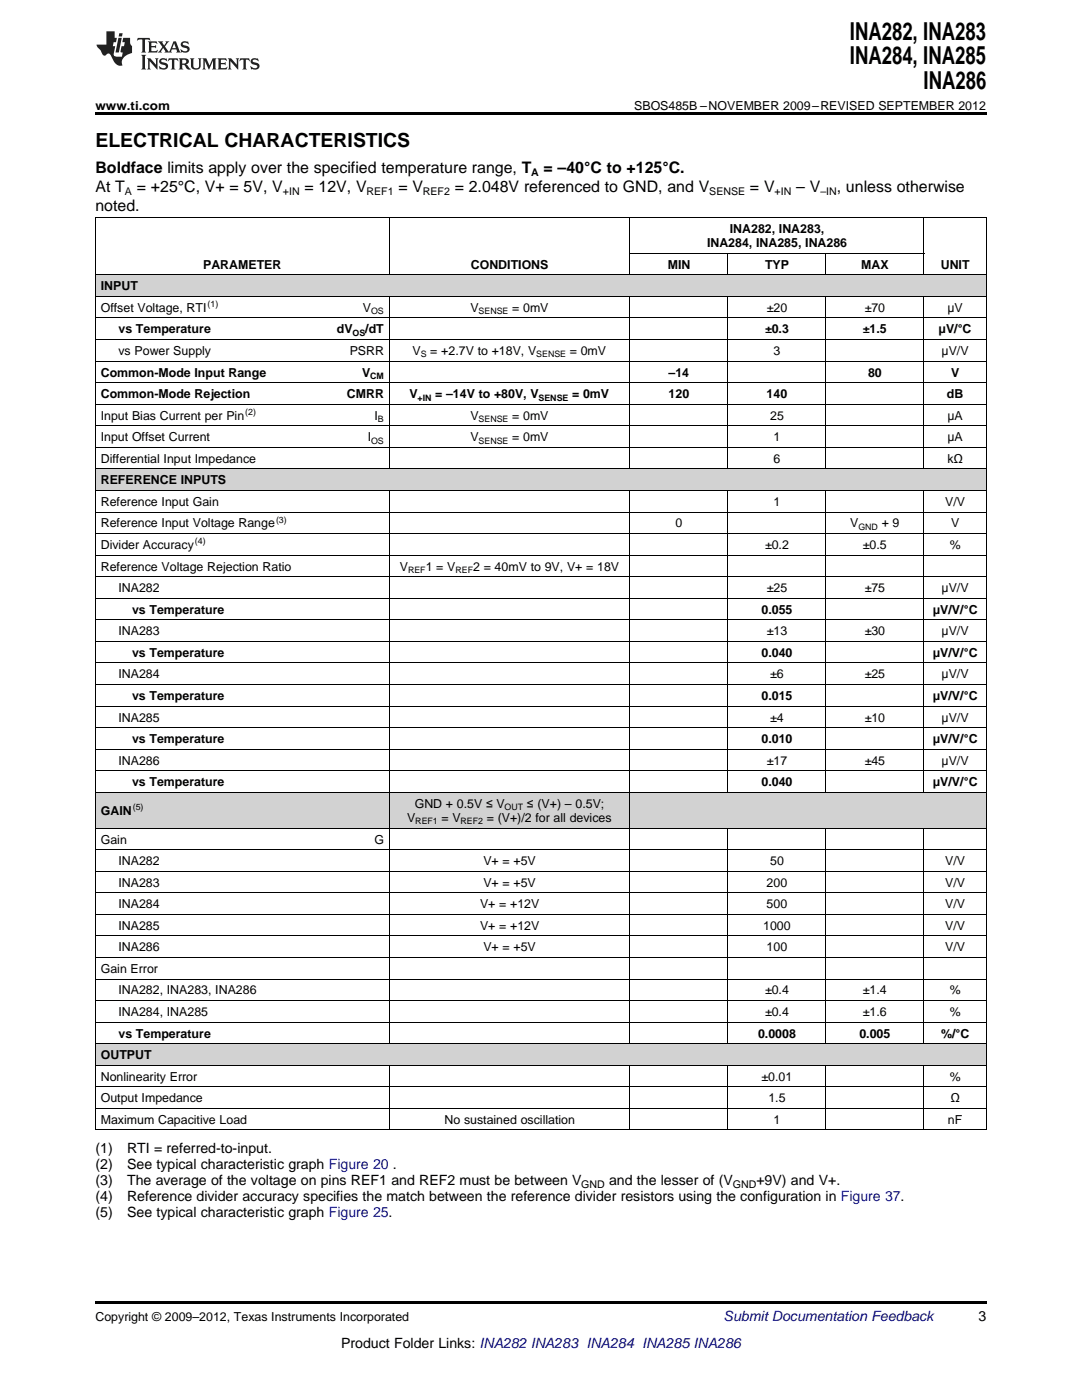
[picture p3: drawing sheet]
<svg xmlns="http://www.w3.org/2000/svg" width="216mm" height="279mm" viewBox="0 0 216 279" stroke-linecap="round" stroke-linejoin="round" font-family="sans-serif">
<defs><g id="words">
<g font-size="4.9">
<text x="169.6" y="7.9">INA282, INA283</text>
<text x="169.6" y="12.8">INA284, INA285</text>
<text x="184.3" y="17.8">INA286</text>
</g>
<text font-size="3.9" x="19" y="29.3">ELECTRICAL CHARACTERISTICS</text>
<g font-size="3.2">
<text x="19" y="34.4">Boldface limits apply over the specified temperature range, T</text>
<text x="108.5" y="34.4">= –40°C to +125°C.</text>
<text x="19" y="38.3">At T</text>
<text x="27.3" y="38.3">= +25°C, V+ = 5V, V</text>
<text x="60.8" y="38.3">= 12V, V</text>
<text x="79.5" y="38.3">= V</text>
<text x="90.7" y="38.3">= 2.048V referenced to GND, and V</text>
<text x="149.7" y="38.3">= V</text>
<text x="158.9" y="38.3">– V</text>
<text x="167" y="38.3">, unless otherwise</text>
<text x="19" y="42.2">noted.</text>
</g>
<g font-size="2.8">
<text x="19" y="230.2">(1)</text>
<text x="19" y="233.3">(2)</text>
<text x="25.4" y="230.2">RTI = referred-to-input.</text>
<text x="25.4" y="233.3">See typical characteristic graph Figure 20 .</text>
<text x="19" y="236.5">(3)</text>
<text x="19" y="239.7">(4)</text>
<text x="25.4" y="236.5">The average of the voltage on pins REF1 and REF2 must be between V</text>
<text x="25.4" y="239.7">Reference divider accuracy specifies the match between the reference divider resistors using the configuration in Figure 37.</text>
<text x="121.5" y="236.5">and the lesser of (V</text>
<text x="150.9" y="236.5">+9V) and V+.</text>
<text x="19" y="242.9">(5)</text>
<text x="25.4" y="242.9">See typical characteristic graph Figure 25.</text>
<text x="195.3" y="263.6">3</text>
<text x="68.1" y="269">Product Folder Links: INA282 INA283 INA284 INA285 INA286</text>
</g>
<text font-size="2.8" fill="#0000c8" x="144.4" y="263.6">Submit Documentation Feedback</text>
<g font-size="2.5">
<text x="19" y="21.9">www.ti.com</text>
<text x="126.5" y="21.9">SBOS485B –NOVEMBER 2009–REVISED SEPTEMBER 2012</text>
<text x="145.6" y="46.5">INA282, INA283,</text>
<text x="40.5" y="53.6">PARAMETER</text>
<text x="93.9" y="53.6">CONDITIONS</text>
<text x="133.2" y="53.6">MIN</text>
<text x="141.1" y="49.3">INA284, INA285, INA286</text>
<text x="152.6" y="53.6">TYP</text>
<text x="171.8" y="53.6">MAX</text>
<text x="187.7" y="53.6">UNIT</text>
<text x="20.1" y="57.9">INPUT</text>
<text x="20.1" y="62.2">Offset Voltage, RTI</text>
<text x="72.4" y="62.2">V</text>
<text x="93.9" y="62.2">V</text>
<text x="102.2" y="62.2">= 0mV</text>
<text x="153" y="62.2">±20</text>
<text x="172.5" y="62.2">±70</text>
<text x="189.1" y="62.2">μV</text>
<text x="23.6" y="66.5">vs Temperature</text>
<text x="23.6" y="70.8">vs Power Supply</text>
<text x="67.2" y="66.5">dV</text>
<text x="69.8" y="70.8">PSRR</text>
<text x="72.9" y="66.5">/dT</text>
<text x="82.3" y="70.8">V</text>
<text x="85.9" y="70.8">= +2.7V to +18V, V</text>
<text x="113.7" y="70.8">= 0mV</text>
<text x="152.6" y="66.5">±0.3</text>
<text x="154.3" y="70.8">3</text>
<text x="172.2" y="66.5">±1.5</text>
<text x="187.3" y="66.5">μV/°C</text>
<text x="187.9" y="70.8">μV/V</text>
<text x="20.1" y="75.1">Common-Mode Input Range</text>
<text x="72.2" y="75.1">V</text>
<text x="133.4" y="75.1">–14</text>
<text x="173.2" y="75.1">80</text>
<text x="189.8" y="75.1">V</text>
<text x="20.1" y="79.4">Common-Mode Rejection</text>
<text x="20.1" y="83.7">Input Bias Current per Pin</text>
<text x="69.2" y="79.4">CMRR</text>
<text x="74.8" y="83.7">I</text>
<text x="81.7" y="79.4">V</text>
<text x="86.9" y="79.4">= –14V to +80V, V</text>
<text x="93.9" y="83.7">V</text>
<text x="102.2" y="83.7">= 0mV</text>
<text x="114.2" y="79.4">= 0mV</text>
<text x="133.4" y="79.4">120</text>
<text x="153" y="79.4">140</text>
<text x="153.7" y="83.7">25</text>
<text x="188.9" y="79.4">dB</text>
<text x="189.1" y="83.7">μA</text>
<text x="20.1" y="88.1">Input Offset Current</text>
<text x="73.4" y="88.1">I</text>
<text x="93.9" y="88.1">V</text>
<text x="102.2" y="88.1">= 0mV</text>
<text x="154.3" y="88.1">1</text>
<text x="189.1" y="88.1">μA</text>
<text x="20.1" y="92.4">Differential Input Impedance</text>
<text x="154.3" y="92.4">6</text>
<text x="189.1" y="92.4">kΩ</text>
<text x="20.1" y="96.7">REFERENCE INPUTS</text>
<text x="20.1" y="101">Reference Input Gain</text>
<text x="154.3" y="101">1</text>
<text x="188.6" y="101">V/V</text>
<text x="20.1" y="105.3">Reference Input Voltage Range</text>
<text x="134.8" y="105.3">0</text>
<text x="169.7" y="105.3">V</text>
<text x="175.9" y="105.3">+ 9</text>
<text x="189.8" y="105.3">V</text>
<text x="20.1" y="109.6">Divider Accuracy</text>
<text x="20.1" y="113.9">Reference Voltage Rejection Ratio</text>
<text x="79.8" y="113.9">V</text>
<text x="84.9" y="113.9">1 = V</text>
<text x="94.4" y="113.9">2 = 40mV to 9V, V+ = 18V</text>
<text x="152.6" y="109.6">±0.2</text>
<text x="172.2" y="109.6">±0.5</text>
<text x="189.5" y="109.6">%</text>
<text x="23.6" y="118.2">INA282</text>
<text x="153" y="118.2">±25</text>
<text x="172.5" y="118.2">±75</text>
<text x="187.9" y="118.2">μV/V</text>
<text x="26.4" y="122.5">vs Temperature</text>
<text x="151.9" y="122.5">0.055</text>
<text x="186.1" y="122.5">μV/V/°C</text>
<text x="23.6" y="126.8">INA283</text>
<text x="26.4" y="131.1">vs Temperature</text>
<text x="151.9" y="131.1">0.040</text>
<text x="153" y="126.8">±13</text>
<text x="172.5" y="126.8">±30</text>
<text x="186.1" y="131.1">μV/V/°C</text>
<text x="187.9" y="126.8">μV/V</text>
<text x="23.6" y="135.4">INA284</text>
<text x="153.7" y="135.4">±6</text>
<text x="172.5" y="135.4">±25</text>
<text x="187.9" y="135.4">μV/V</text>
<text x="26.4" y="139.7">vs Temperature</text>
<text x="151.9" y="139.7">0.015</text>
<text x="186.1" y="139.7">μV/V/°C</text>
<text x="23.6" y="144">INA285</text>
<text x="26.4" y="148.3">vs Temperature</text>
<text x="151.9" y="148.3">0.010</text>
<text x="153.7" y="144">±4</text>
<text x="172.5" y="144">±10</text>
<text x="186.1" y="148.3">μV/V/°C</text>
<text x="187.9" y="144">μV/V</text>
<text x="23.6" y="152.6">INA286</text>
<text x="153" y="152.6">±17</text>
<text x="172.5" y="152.6">±45</text>
<text x="187.9" y="152.6">μV/V</text>
<text x="26.4" y="156.9">vs Temperature</text>
<text x="82.8" y="161.2">GND + 0.5V ≤ V</text>
<text x="105.1" y="161.2">≤ (V+) – 0.5V;</text>
<text x="151.9" y="156.9">0.040</text>
<text x="186.1" y="156.9">μV/V/°C</text>
<text x="20.1" y="162.6">GAIN</text>
<text x="81.2" y="164">V</text>
<text x="88.1" y="164">= V</text>
<text x="97.1" y="164">= (V+)/2 for all devices</text>
<text x="20.1" y="168.3">Gain</text>
<text x="23.6" y="172.6">INA282</text>
<text x="74.7" y="168.3">G</text>
<text x="96.4" y="172.6">V+ = +5V</text>
<text x="153.7" y="172.6">50</text>
<text x="188.6" y="172.6">V/V</text>
<text x="23.6" y="177">INA283</text>
<text x="96.4" y="177">V+ = +5V</text>
<text x="153" y="177">200</text>
<text x="188.6" y="177">V/V</text>
<text x="23.6" y="181.3">INA284</text>
<text x="23.6" y="185.6">INA285</text>
<text x="95.8" y="181.3">V+ = +12V</text>
<text x="95.8" y="185.6">V+ = +12V</text>
<text x="152.3" y="185.6">1000</text>
<text x="153" y="181.3">500</text>
<text x="188.6" y="181.3">V/V</text>
<text x="188.6" y="185.6">V/V</text>
<text x="23.6" y="189.9">INA286</text>
<text x="96.4" y="189.9">V+ = +5V</text>
<text x="153" y="189.9">100</text>
<text x="188.6" y="189.9">V/V</text>
<text x="20.1" y="194.2">Gain Error</text>
<text x="23.6" y="198.5">INA282, INA283, INA286</text>
<text x="23.6" y="202.8">INA284, INA285</text>
<text x="152.6" y="198.5">±0.4</text>
<text x="152.6" y="202.8">±0.4</text>
<text x="172.2" y="198.5">±1.4</text>
<text x="172.2" y="202.8">±1.6</text>
<text x="189.5" y="198.5">%</text>
<text x="189.5" y="202.8">%</text>
<text x="23.6" y="207.1">vs Temperature</text>
<text x="151.3" y="207.1">0.0008</text>
<text x="171.5" y="207.1">0.005</text>
<text x="187.8" y="207.1">%/°C</text>
<text x="20.1" y="211.4">OUTPUT</text>
<text x="20.1" y="215.7">Nonlinearity Error</text>
<text x="151.9" y="215.7">±0.01</text>
<text x="189.5" y="215.7">%</text>
<text x="20.1" y="220">Output Impedance</text>
<text x="153.3" y="220">1.5</text>
<text x="189.7" y="220">Ω</text>
<text x="20.1" y="224.3">Maximum Capacitive Load</text>
<text x="88.7" y="224.3">No sustained oscillation</text>
<text x="154.3" y="224.3">1</text>
<text x="189.2" y="224.3">nF</text>
<text x="19" y="263.6">Copyright © 2009–2012, Texas Instruments Incorporated</text>
</g>
<g font-size="2.1">
<text x="106" y="35.1">A</text>
<text x="24.9" y="38.9">A</text>
<text x="56.4" y="38.9">+IN</text>
<text x="73.1" y="38.9">REF1</text>
<text x="84.4" y="38.9">REF2</text>
<text x="141.5" y="38.9">SENSE</text>
<text x="154.6" y="38.9">+IN</text>
<text x="163.7" y="38.9">–IN</text>
<text x="116" y="237.1">GND</text>
<text x="146.2" y="237.1">GND</text>
</g>
<g font-size="1.8">
<text x="41.4" y="61.2">(1)</text>
<text x="74" y="62.7">OS</text>
<text x="95.5" y="62.7">SENSE</text>
<text x="70.3" y="67">OS</text>
<text x="84" y="71.3">S</text>
<text x="107" y="71.3">SENSE</text>
<text x="73.9" y="75.6">CM</text>
<text x="49" y="82.8">(2)</text>
<text x="83.3" y="79.9">+IN</text>
<text x="107.5" y="79.9">SENSE</text>
<text x="74" y="88.5">OS</text>
<text x="75.4" y="84.2">B</text>
<text x="95.5" y="84.2">SENSE</text>
<text x="95.5" y="88.5">SENSE</text>
<text x="55.1" y="104.3">(3)</text>
<text x="171.3" y="105.8">GND</text>
<text x="38.9" y="108.6">(4)</text>
<text x="81.4" y="114.4">REF</text>
<text x="90.9" y="114.4">REF</text>
<text x="26.5" y="161.6">(5)</text>
<text x="100.7" y="161.7">OUT</text>
<text x="82.9" y="164.5">REF1</text>
<text x="91.9" y="164.5">REF2</text>
</g>
</g></defs>
<g fill="#d2d2d2">
<path d="M19 208.4h3.6v4.3h-3.6z"/>
<path d="M22.6 208.4h39.1v4.3h-39.1z"/>
<path d="M61.7 208.4h16v4.3h-16z"/>
<path d="M77.7 208.4h48v4.3h-48z"/>
<path d="M125.7 208.4h19.6v4.3h-19.6z"/>
<path d="M145.3 208.4h19.5v4.3h-19.5z"/>
<path d="M164.8 208.4h19.6v4.3h-19.6z"/>
<path d="M184.4 208.4h12.4v4.3h-12.4z"/>
<path d="M19 158.2h3.6v7.1h-3.6z"/>
<path d="M22.6 158.2h39.1v7.1h-39.1z"/>
<path d="M61.7 158.2h16v7.1h-16z"/>
<path d="M77.7 158.2h48v7.1h-48z"/>
<path d="M125.7 158.2h19.6v7.1h-19.6z"/>
<path d="M145.3 158.2h19.5v7.1h-19.5z"/>
<path d="M164.8 158.2h19.6v7.1h-19.6z"/>
<path d="M184.4 158.2h12.4v7.1h-12.4z"/>
<path d="M19 93.6h3.6v4.3h-3.6z"/>
<path d="M22.6 93.6h39.1v4.3h-39.1z"/>
<path d="M61.7 93.6h16v4.3h-16z"/>
<path d="M77.7 93.6h48v4.3h-48z"/>
<path d="M125.7 93.6h19.6v4.3h-19.6z"/>
<path d="M145.3 93.6h19.5v4.3h-19.5z"/>
<path d="M164.8 93.6h19.6v4.3h-19.6z"/>
<path d="M184.4 93.6h12.4v4.3h-12.4z"/>
<path d="M19 54.9h3.6v4.3h-3.6z"/>
<path d="M22.6 54.9h39.1v4.3h-39.1z"/>
<path d="M61.7 54.9h16v4.3h-16z"/>
<path d="M77.7 54.9h48v4.3h-48z"/>
<path d="M125.7 54.9h19.6v4.3h-19.6z"/>
<path d="M145.3 54.9h19.5v4.3h-19.5z"/>
<path d="M164.8 54.9h19.6v4.3h-19.6z"/>
<path d="M184.4 54.9h12.4v4.3h-12.4z"/>
</g>
<g fill="#231f20">
<path d="M27.5 7.6l-.1 .5 .4-.2h.6v.1v2.1l-.2 .4h1l-.3-.4v-2.1l.1-.1h.5l.5 .2-.2-.5zM29.5 8.3l.2 .3v1.5l-.2 .4h1.8l.2-.6a1.04 1.04 0 0 1-1.3 .2v-.7h.6l.3 .2v-.6l-.3 .2h-.6v-.6l.8-.1 .4 .3-.2-.5zM31.5 8.3l.9 1.1-.9 1.1h.8l-.2-.2 .5-.7 .4 .7-.2 .2h1.5l-.1-.2 .1-.4h.9l.1 .4-.2 .2h1l-.3-.3-.7-1.9h-.5l-.9 2-.8-1 .9-1h-.8l.1 .3-.3 .5-.4-.6 .2-.2zM34.7 8.6l.4 1h-.7zM36.3 8.4a.63 .63 0 0 0-.2 .7 .63 .63 0 0 0 .6 .4l.6 .2 .1 .2a.75 .75 0 0 1-.7 .4 .75 .75 0 0 1-.6-.5l.1 .7 .1-.1a1.11 1.11 0 0 0 1.5-.6 1.13 1.13 0 0 0-1.2-.8l-.1-.4a1.04 1.04 0 0 1 1.2 .2l-.2-.5-.1 .1-.5-.2zM28.2 10.9l.2 .4v2.2l-.2 .4h1l-.3-.4v-2.2l.3-.4zM29.3 11.6l.3 .4v1.5l-.3 .4h.8l-.2-.4v-1.3l1.5 1.7v-1.9l.2-.4h-.7l.2 .4v.9l-1.1-1.3zM32 11.8a.62 .62 0 0 0-.2 .7 .62 .62 0 0 0 .6 .4l.6 .1 .1 .3a.76 .76 0 0 1-.7 .3 .76 .76 0 0 1-.6-.4l.1 .7 .1-.1a1.11 1.11 0 0 0 1.5-.6 1.13 1.13 0 0 0-1.2-.8l-.1-.4a1.04 1.04 0 0 1 1.2 .2l-.2-.6-.1 .1-.5-.1zM33.7 11.6l-.2 .6a.61 .61 0 0 1 .8-.3v1.6l-.2 .4h.9l-.2-.4v-1.6a.63 .63 0 0 1 .8 .3l-.2-.6zM35.6 11.6l.3 .4v1.5l-.3 .4h1l-.2-.2v-.8l.5 .2a.76 .76 0 0 0 1.2 .7l-1-1a.58 .58 0 0 0 .6-.5 .58 .58 0 0 0-.5-.6zM36.4 11.9h.1a.45 .45 0 0 1 .5 .1 .45 .45 0 0 1 .1 .5l-.7 .2zM37.9 11.6l.2 .2a2.17 2.17 0 0 0 .3 1.9 .99 .99 0 0 0 1.6-.6v-1.1l.2-.4h-.7l.2 .2a1.92 1.92 0 0 1-.2 1.8 .6 .6 0 0 1-.9-.5v-1.1l.2-.4zM40.4 11.6l.2 .4v1.5l-.2 .4h.7l-.2-.4v-1.4l.8 1.8 .8-1.8v1.4l-.2 .4h.9l-.2-.4v-1.5l.2-.4h-.8l-.6 1.5-.6-1.5zM43.4 11.6l.2 .4v1.5l-.2 .4h1.8l.2-.6a1.04 1.04 0 0 1-1.3 .1v-.6h.5l.4 .2v-.6l-.4 .2h-.5v-.7h.8l.3 .3-.1-.6zM45.5 11.6l.2 .4v1.5l-.2 .4h.7l-.2-.4v-1.3l1.5 1.7v-1.9l.2-.4h-.7l.2 .4v.9l-1.1-1.3zM47.9 11.6l-.1 .6a.61 .61 0 0 1 .8-.3v1.6l-.3 .4h1l-.3-.4 .1-1.6a.63 .63 0 0 1 .7 .3l-.1-.6zM50.2 11.8a.62 .62 0 0 0-.2 .7 .62 .62 0 0 0 .6 .4l.6 .1 .2 .3a.76 .76 0 0 1-.8 .3 .76 .76 0 0 1-.6-.4l.1 .7 .2-.1a1.11 1.11 0 0 0 1.5-.6 1.13 1.13 0 0 0-1.3-.8l-.1-.4a1.04 1.04 0 0 1 1.2 .2l-.1-.6-.2 .1-.5-.1z"/>
<path d="M21.2 6.3v2.6h-1.9l.1 .4 .7 .9a.91 .91 0 0 0 1 .8 .56 .56 0 0 1 .5-.3 .56 .56 0 0 1 .5 .3l.4 .8a1.53 1.53 0 0 0 1.9 1.2 1.54 1.54 0 0 1 1-2.1l.9-.3v-1.4a1.52 1.52 0 0 1-.3-1.6h-1.4l-.2 .8h.5l-.2 .8h-.4l-.2 1v.2l.4 .1-.2 .8a1.93 1.93 0 0 1-1.6-.3l.3-1.8h-.5l.2-.8h.4l.2-.8h-.4v-1.3zM23.6 7.6l-.6 2.9h.7l.6-2.9zM23.8 6.6l-.1 .7h.6l.2-.7z"/>
</g>
<path d="M19 22.5h177.8v.5h-177.8zM19 259.7h177.8v.5h-177.8z" fill="#000"/>
<g fill="none" stroke="#000" stroke-width=".2">
<path d="M19 59.1h177.8M19 54.8h177.8M19 43.4h177.8M19.1 43.5v182.1M77.7 43.5v11.4M77.7 59.2v34.4M125.7 43.5v11.4M125.7 59.2v34.4M125.7 50.5h58.7M145.2 50.6v4.3M145.2 59.2v34.4M164.8 50.6v4.3"/>
<path d="M164.8 59.2v34.4M184.3 43.5v11.4M184.3 59.2v34.4M196.8 43.5v182.1M19 76.4h177.8M19 72.1h177.8M19 67.8h177.8M19 63.4h177.8M19 97.9h177.8M19 93.6h177.8M19 89.3h177.8M19 85h177.8"/>
<path d="M19 80.7h177.8M77.7 97.9v110.5M125.7 97.9v110.5M145.2 97.9v60.3M164.8 97.9v60.3M184.3 97.9v60.3M19 119.4h177.8M19 115.1h177.8M19 110.8h177.8M19 106.5h177.8M19 102.2h177.8M19 136.6h177.8"/>
<path d="M19 132.3h177.8M19 128h177.8M19 123.7h177.8M19 158.1h177.8M19 153.8h177.8M19 149.5h177.8M19 145.2h177.8M19 140.9h177.8M19 178.2h177.8M19 173.9h177.8M19 169.6h177.8M19 165.3h177.8"/>
<path d="M145.2 165.3v43.1M164.8 165.3v43.1M184.3 165.3v43.1M19 199.7h177.8M19 195.4h177.8M19 191.1h177.8M19 186.8h177.8M19 182.5h177.8M19 216.9h177.8M19 212.6h177.8M19 208.3h177.8M19 204h177.8"/>
<path d="M77.7 212.7v12.9M125.7 212.7v12.9M145.2 212.7v12.9M164.8 212.7v12.9M184.3 212.7v12.9M19 225.5h177.8M19 221.2h177.8"/>
</g>
<use href="#words"/>
</svg>
